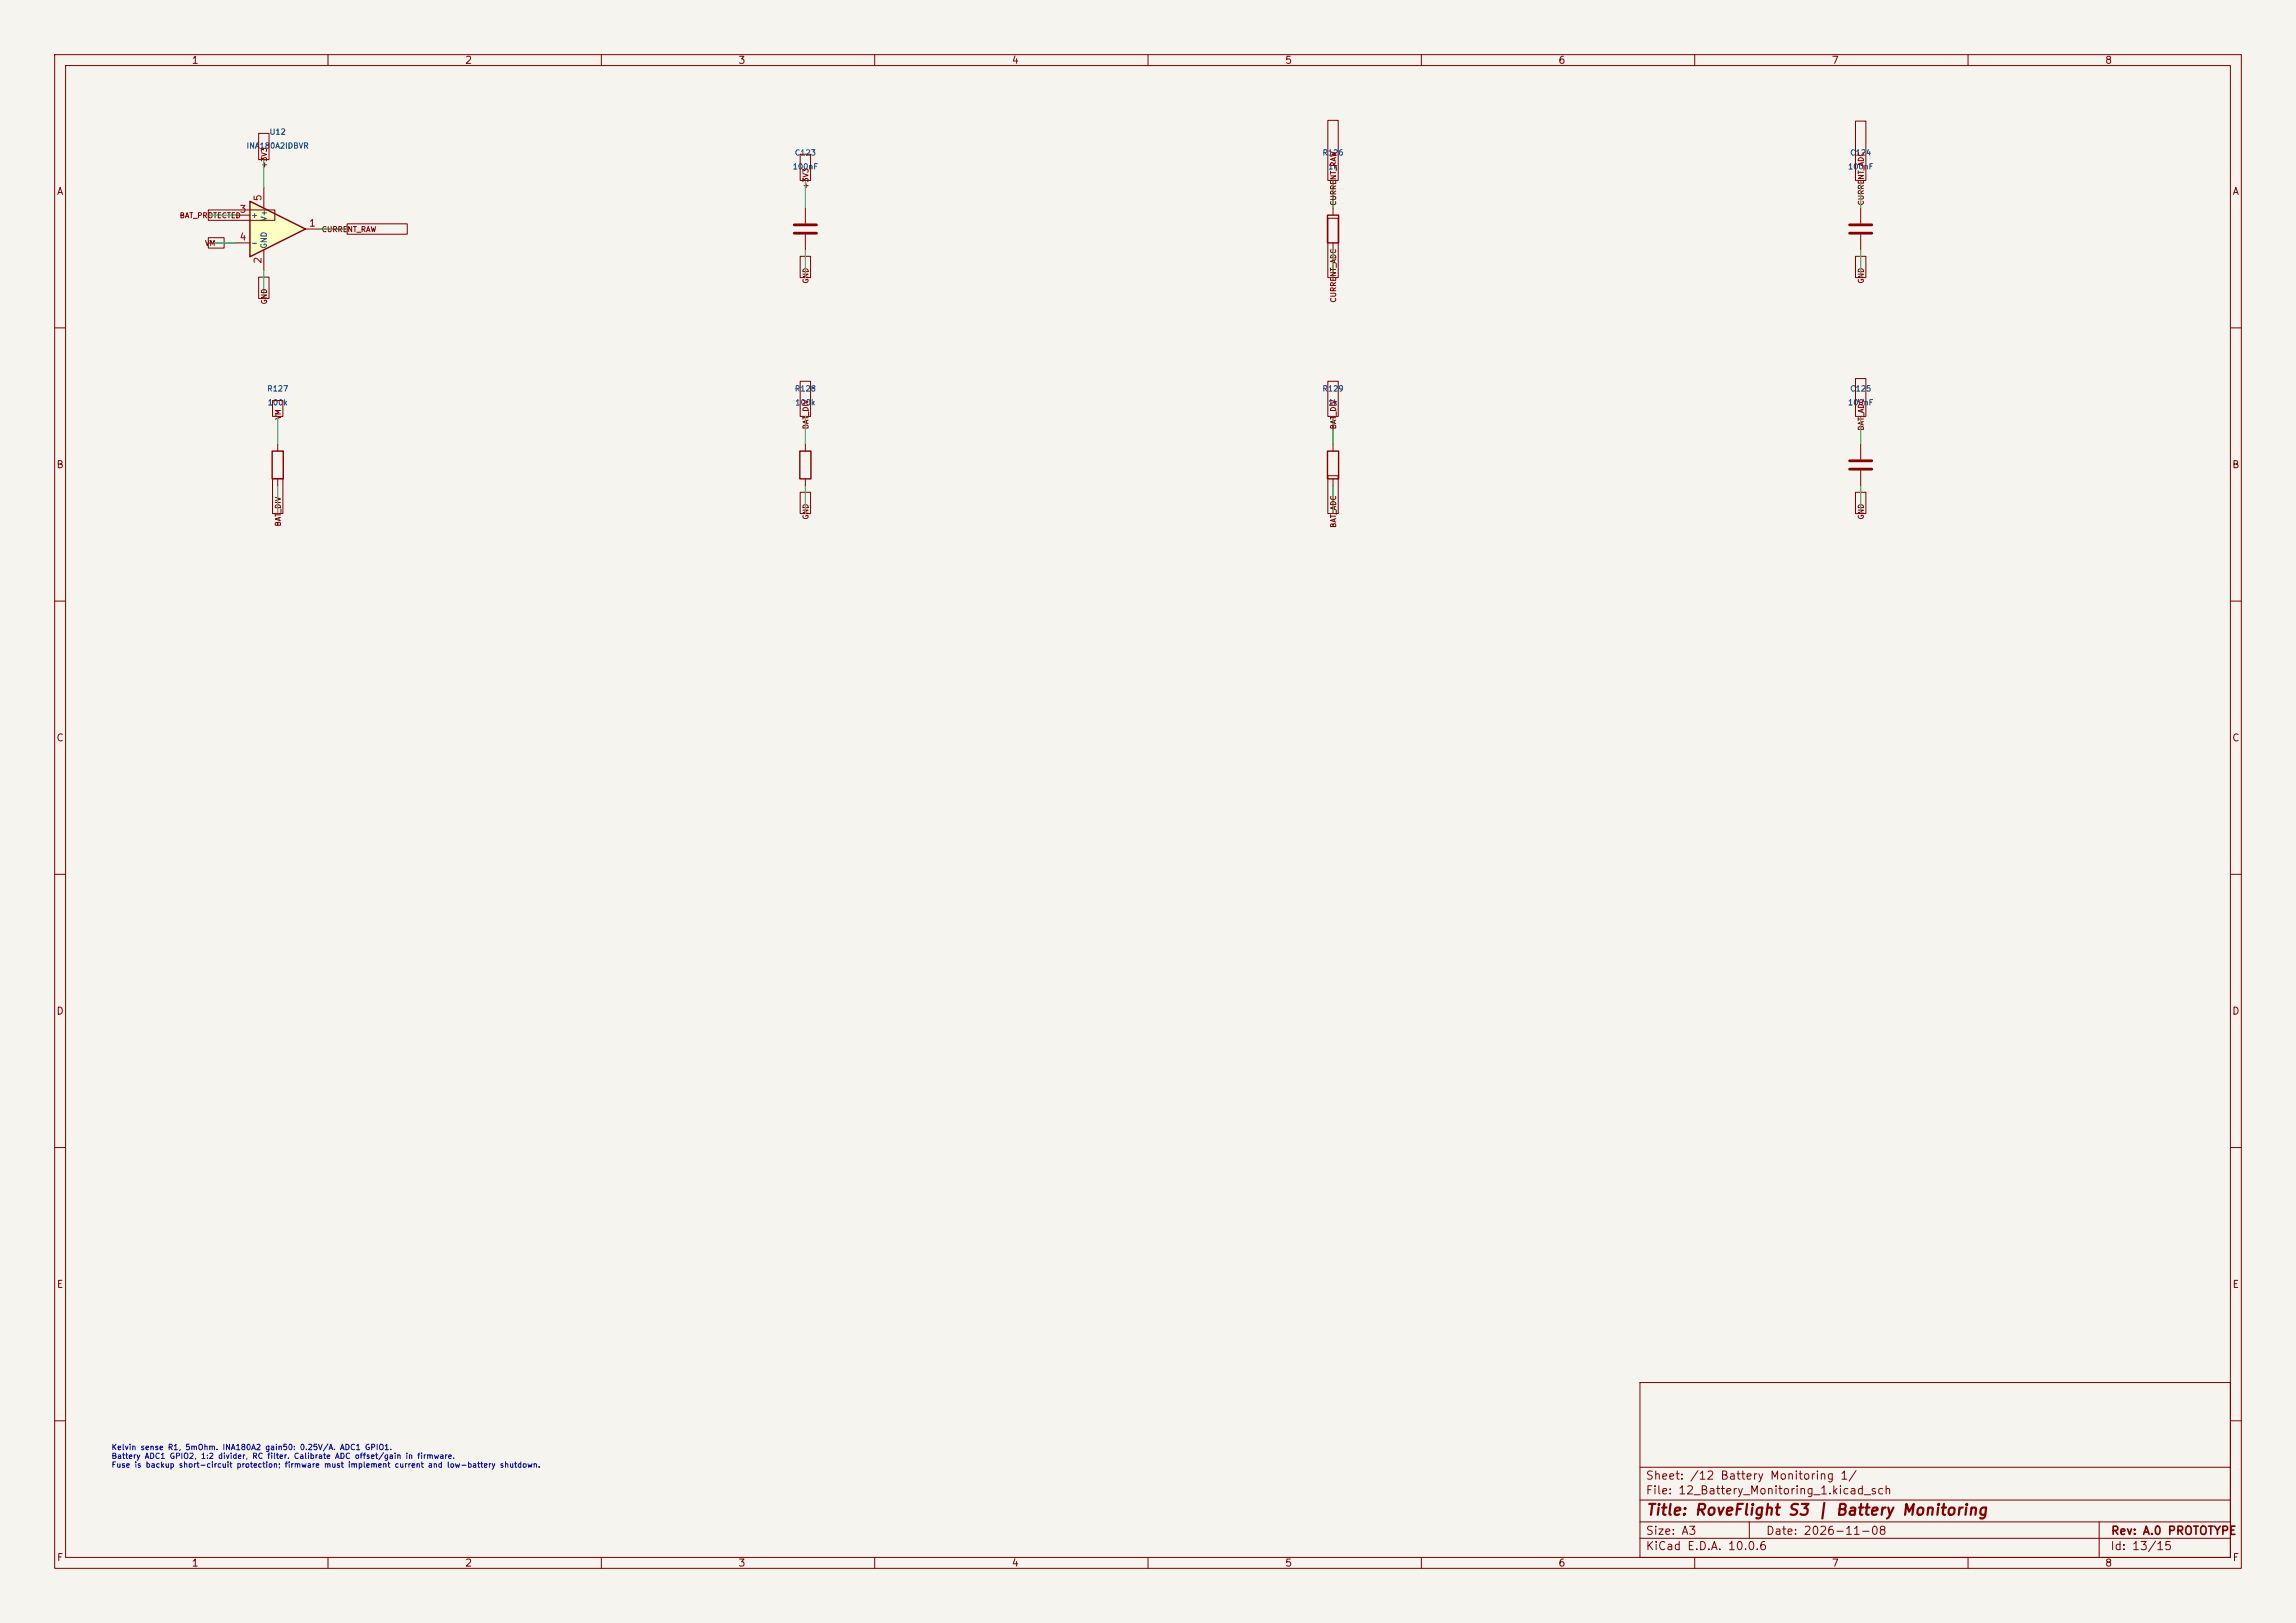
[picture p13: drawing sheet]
(kicad_sch (version 20250114) (generator "eeschema") (paper "A3") (title_block (title "RoveFlight S3 | Battery Monitoring") (rev "A.0 PROTOTYPE") (date "2026-11-08")) (lib_symbols (symbol "Amplifier_Current:INA180A2" (pin_names (offset 0.127)) (exclude_from_sim no) (in_bom yes) (on_board yes) (in_pos_files yes) (duplicate_pin_numbers_are_jumpers no) (symbol "INA180A2_0_1" (polyline (pts (xy 5.08 0) (xy -5.08 5.08) (xy -5.08 -5.08) (xy 5.08 0)) (stroke (width 0.254) (type default)) (fill (type background)))) (symbol "INA180A2_1_1" (pin output line (at 7.62 0 180) (length 2.54) (name "" (effects (font (size 1.27 1.27)))) (number "1" (effects (font (size 1.27 1.27))))) (pin power_in line (at -2.54 -7.62 90) (length 3.81) (name "GND" (effects (font (size 1.016 1.016)))) (number "2" (effects (font (size 1.27 1.27))))) (pin input line (at -7.62 2.54 0) (length 2.54) (name "+" (effects (font (size 1.016 1.016)))) (number "3" (effects (font (size 1.27 1.27))))) (pin input line (at -7.62 -2.54 0) (length 2.54) (name "-" (effects (font (size 1.016 1.016)))) (number "4" (effects (font (size 1.27 1.27))))) (pin power_in line (at -2.54 7.62 270) (length 3.81) (name "V+" (effects (font (size 1.016 1.016)))) (number "5" (effects (font (size 1.27 1.27)))))) (embedded_fonts no) (property "Reference" "U" (at 3.81 3.81 0) (show_name no) (do_not_autoplace no) (effects (font (size 1.27 1.27)) (justify left))) (property "Value" "INA180A2" (at 3.81 -2.54 0) (show_name no) (do_not_autoplace no) (effects (font (size 1.27 1.27)) (justify left))) (property "Footprint" "Package_TO_SOT_SMD:SOT-23-5" (at 1.27 1.27 0) (show_name no) (do_not_autoplace no) (hide yes) (effects (font (size 1.27 1.27)))) (property "Datasheet" "http://www.ti.com/lit/ds/symlink/ina180.pdf" (at 3.81 3.81 0) (show_name no) (do_not_autoplace no) (hide yes) (effects (font (size 1.27 1.27)))) (property "Description" "Current Sense Amplifier, 1 Circuit, Rail-to-Rail, 26V, Gain 50 V/V, SOT-23-5" (at 0 0 0) (show_name no) (do_not_autoplace no) (hide yes) (effects (font (size 1.27 1.27)))) (property "ki_keywords" "current monitor shunt sensor" (at 0 0 0) (show_name no) (do_not_autoplace no) (hide yes) (effects (font (size 1.27 1.27)))) (property "ki_fp_filters" "SOT?23*" (at 0 0 0) (show_name no) (do_not_autoplace no) (hide yes) (effects (font (size 1.27 1.27))))) (symbol "Device:C" (pin_numbers (hide yes)) (pin_names (offset 0.254)) (exclude_from_sim no) (in_bom yes) (on_board yes) (in_pos_files yes) (duplicate_pin_numbers_are_jumpers no) (property "Reference" "C" (at 0.635 2.54 0) (show_name no) (do_not_autoplace no) (effects (font (size 1.27 1.27)) (justify left))) (property "Value" "C" (at 0.635 -2.54 0) (show_name no) (do_not_autoplace no) (effects (font (size 1.27 1.27)) (justify left))) (property "Footprint" "" (at 0.9652 -3.81 0) (show_name no) (do_not_autoplace no) (hide yes) (effects (font (size 1.27 1.27)))) (property "Datasheet" "" (at 0 0 0) (show_name no) (do_not_autoplace no) (hide yes) (effects (font (size 1.27 1.27)))) (property "Description" "Unpolarized capacitor" (at 0 0 0) (show_name no) (do_not_autoplace no) (hide yes) (effects (font (size 1.27 1.27)))) (property "ki_keywords" "cap capacitor" (at 0 0 0) (show_name no) (do_not_autoplace no) (hide yes) (effects (font (size 1.27 1.27)))) (property "ki_fp_filters" "C_*" (at 0 0 0) (show_name no) (do_not_autoplace no) (hide yes) (effects (font (size 1.27 1.27)))) (symbol "C_0_1" (polyline (pts (xy -2.032 0.762) (xy 2.032 0.762)) (stroke (width 0.508) (type default)) (fill (type none))) (polyline (pts (xy -2.032 -0.762) (xy 2.032 -0.762)) (stroke (width 0.508) (type default)) (fill (type none)))) (symbol "C_1_1" (pin passive line (at 0 3.81 270) (length 2.794) (name "" (effects (font (size 1.27 1.27)))) (number "1" (effects (font (size 1.27 1.27))))) (pin passive line (at 0 -3.81 90) (length 2.794) (name "" (effects (font (size 1.27 1.27)))) (number "2" (effects (font (size 1.27 1.27)))))) (embedded_fonts no)) (symbol "Device:R" (pin_numbers (hide yes)) (pin_names (offset 0)) (exclude_from_sim no) (in_bom yes) (on_board yes) (in_pos_files yes) (duplicate_pin_numbers_are_jumpers no) (property "Reference" "R" (at 2.032 0 90) (show_name no) (do_not_autoplace no) (effects (font (size 1.27 1.27)))) (property "Value" "R" (at 0 0 90) (show_name no) (do_not_autoplace no) (effects (font (size 1.27 1.27)))) (property "Footprint" "" (at -1.778 0 90) (show_name no) (do_not_autoplace no) (hide yes) (effects (font (size 1.27 1.27)))) (property "Datasheet" "" (at 0 0 0) (show_name no) (do_not_autoplace no) (hide yes) (effects (font (size 1.27 1.27)))) (property "Description" "Resistor" (at 0 0 0) (show_name no) (do_not_autoplace no) (hide yes) (effects (font (size 1.27 1.27)))) (property "ki_keywords" "R res resistor" (at 0 0 0) (show_name no) (do_not_autoplace no) (hide yes) (effects (font (size 1.27 1.27)))) (property "ki_fp_filters" "R_*" (at 0 0 0) (show_name no) (do_not_autoplace no) (hide yes) (effects (font (size 1.27 1.27)))) (symbol "R_0_1" (rectangle (start -1.016 -2.54) (end 1.016 2.54) (stroke (width 0.254) (type default)) (fill (type none)))) (symbol "R_1_1" (pin passive line (at 0 3.81 270) (length 1.27) (name "" (effects (font (size 1.27 1.27)))) (number "1" (effects (font (size 1.27 1.27))))) (pin passive line (at 0 -3.81 90) (length 1.27) (name "" (effects (font (size 1.27 1.27)))) (number "2" (effects (font (size 1.27 1.27)))))) (embedded_fonts no))) (wire (pts (xy 58.42 41.91) (xy 63.5 41.91)) (stroke (width 0) (type default))) (global_label "CURRENT_RAW" (shape passive) (at 63.5 41.91 180.0) (fields_autoplaced yes) (effects (font (size 0.95 0.95)))) (wire (pts (xy 48.26 49.53) (xy 48.26 54.61)) (stroke (width 0) (type default))) (global_label "GND" (shape passive) (at 48.26 54.61 90.0) (fields_autoplaced yes) (effects (font (size 0.95 0.95)))) (wire (pts (xy 43.18 39.37) (xy 38.1 39.37)) (stroke (width 0) (type default))) (global_label "BAT_PROTECTED" (shape passive) (at 38.1 39.37 0.0) (fields_autoplaced yes) (effects (font (size 0.95 0.95)))) (wire (pts (xy 43.18 44.45) (xy 38.1 44.45)) (stroke (width 0) (type default))) (global_label "VM" (shape passive) (at 38.1 44.45 0.0) (fields_autoplaced yes) (effects (font (size 0.95 0.95)))) (wire (pts (xy 48.26 34.29) (xy 48.26 29.21)) (stroke (width 0) (type default))) (global_label "+3V3" (shape passive) (at 48.26 29.21 270.0) (fields_autoplaced yes) (effects (font (size 0.95 0.95)))) (symbol (lib_id "Amplifier_Current:INA180A2") (at 50.8 41.91 0) (unit 1) (in_bom yes) (on_board yes) (dnp no) (property "Reference" "U12" (at 50.8 24.13 0) (effects (font (size 1 1)))) (property "Value" "INA180A2IDBVR" (at 50.8 26.669999999999998 0) (effects (font (size 1 1)))) (property "Footprint" "Package_TO_SOT_SMD:SOT-23-5" (at 50.8 41.91 0) (effects (font (size 1 1))) (hide yes)) (property "MPN" "INA180A2IDBVR" (at 50.8 41.91 0) (effects (font (size 1 1))) (hide yes)) (property "Manufacturer" "Texas Instruments" (at 50.8 41.91 0) (effects (font (size 1 1))) (hide yes)) (property "Datasheet" "https://www.ti.com/lit/ds/symlink/ina180.pdf" (at 50.8 41.91 0) (effects (font (size 1 1))) (hide yes)) (pin "1") (pin "2") (pin "3") (pin "4") (pin "5")) (wire (pts (xy 147.32 38.1) (xy 147.32 33.02)) (stroke (width 0) (type default))) (global_label "+3V3" (shape passive) (at 147.32 33.02 270.0) (fields_autoplaced yes) (effects (font (size 0.95 0.95)))) (wire (pts (xy 147.32 45.72) (xy 147.32 50.8)) (stroke (width 0) (type default))) (global_label "GND" (shape passive) (at 147.32 50.8 90.0) (fields_autoplaced yes) (effects (font (size 0.95 0.95)))) (symbol (lib_id "Device:C") (at 147.32 41.91 0) (unit 1) (in_bom yes) (on_board yes) (dnp no) (property "Reference" "C123" (at 147.32 27.939999999999994 0) (effects (font (size 1 1)))) (property "Value" "100nF" (at 147.32 30.479999999999993 0) (effects (font (size 1 1)))) (property "Footprint" "RoveFlight:C_0402_1005Metric_RF_C123" (at 147.32 41.91 0) (effects (font (size 1 1))) (hide yes)) (property "MPN" "GRM155R71C104KA88D" (at 147.32 41.91 0) (effects (font (size 1 1))) (hide yes)) (property "Manufacturer" "Murata" (at 147.32 41.91 0) (effects (font (size 1 1))) (hide yes)) (property "Datasheet" "" (at 147.32 41.91 0) (effects (font (size 1 1))) (hide yes)) (pin "1") (pin "2")) (wire (pts (xy 243.84 38.1) (xy 243.84 33.02)) (stroke (width 0) (type default))) (global_label "CURRENT_RAW" (shape passive) (at 243.84 33.02 270.0) (fields_autoplaced yes) (effects (font (size 0.95 0.95)))) (wire (pts (xy 243.84 45.72) (xy 243.84 50.8)) (stroke (width 0) (type default))) (global_label "CURRENT_ADC" (shape passive) (at 243.84 50.8 90.0) (fields_autoplaced yes) (effects (font (size 0.95 0.95)))) (symbol (lib_id "Device:R") (at 243.83999999999997 41.91 0) (unit 1) (in_bom yes) (on_board yes) (dnp no) (property "Reference" "R126" (at 243.83999999999997 27.939999999999994 0) (effects (font (size 1 1)))) (property "Value" "1k" (at 243.83999999999997 30.479999999999993 0) (effects (font (size 1 1)))) (property "Footprint" "RoveFlight:R_0402_1005Metric_RF_R126" (at 243.83999999999997 41.91 0) (effects (font (size 1 1))) (hide yes)) (property "MPN" "RC0402FR-071001L" (at 243.83999999999997 41.91 0) (effects (font (size 1 1))) (hide yes)) (property "Manufacturer" "Yageo" (at 243.83999999999997 41.91 0) (effects (font (size 1 1))) (hide yes)) (property "Datasheet" "" (at 243.83999999999997 41.91 0) (effects (font (size 1 1))) (hide yes)) (pin "1") (pin "2")) (wire (pts (xy 340.36 38.1) (xy 340.36 33.02)) (stroke (width 0) (type default))) (global_label "CURRENT_ADC" (shape passive) (at 340.36 33.02 270.0) (fields_autoplaced yes) (effects (font (size 0.95 0.95)))) (wire (pts (xy 340.36 45.72) (xy 340.36 50.8)) (stroke (width 0) (type default))) (global_label "GND" (shape passive) (at 340.36 50.8 90.0) (fields_autoplaced yes) (effects (font (size 0.95 0.95)))) (symbol (lib_id "Device:C") (at 340.36 41.91 0) (unit 1) (in_bom yes) (on_board yes) (dnp no) (property "Reference" "C124" (at 340.36 27.939999999999994 0) (effects (font (size 1 1)))) (property "Value" "100nF" (at 340.36 30.479999999999993 0) (effects (font (size 1 1)))) (property "Footprint" "RoveFlight:C_0402_1005Metric_RF_C124" (at 340.36 41.91 0) (effects (font (size 1 1))) (hide yes)) (property "MPN" "GRM155R71C104KA88D" (at 340.36 41.91 0) (effects (font (size 1 1))) (hide yes)) (property "Manufacturer" "Murata" (at 340.36 41.91 0) (effects (font (size 1 1))) (hide yes)) (property "Datasheet" "" (at 340.36 41.91 0) (effects (font (size 1 1))) (hide yes)) (pin "1") (pin "2")) (wire (pts (xy 50.8 81.28) (xy 50.8 76.2)) (stroke (width 0) (type default))) (global_label "VM" (shape passive) (at 50.8 76.2 270.0) (fields_autoplaced yes) (effects (font (size 0.95 0.95)))) (wire (pts (xy 50.8 88.9) (xy 50.8 93.98)) (stroke (width 0) (type default))) (global_label "BAT_DIV" (shape passive) (at 50.8 93.98 90.0) (fields_autoplaced yes) (effects (font (size 0.95 0.95)))) (symbol (lib_id "Device:R") (at 50.8 85.09 0) (unit 1) (in_bom yes) (on_board yes) (dnp no) (property "Reference" "R127" (at 50.8 71.12 0) (effects (font (size 1 1)))) (property "Value" "100k" (at 50.8 73.66000000000001 0) (effects (font (size 1 1)))) (property "Footprint" "RoveFlight:R_0402_1005Metric_RF_R127" (at 50.8 85.09 0) (effects (font (size 1 1))) (hide yes)) (property "MPN" "RC0402FR-071003L" (at 50.8 85.09 0) (effects (font (size 1 1))) (hide yes)) (property "Manufacturer" "Yageo" (at 50.8 85.09 0) (effects (font (size 1 1))) (hide yes)) (property "Datasheet" "" (at 50.8 85.09 0) (effects (font (size 1 1))) (hide yes)) (pin "1") (pin "2")) (wire (pts (xy 147.32 81.28) (xy 147.32 76.2)) (stroke (width 0) (type default))) (global_label "BAT_DIV" (shape passive) (at 147.32 76.2 270.0) (fields_autoplaced yes) (effects (font (size 0.95 0.95)))) (wire (pts (xy 147.32 88.9) (xy 147.32 93.98)) (stroke (width 0) (type default))) (global_label "GND" (shape passive) (at 147.32 93.98 90.0) (fields_autoplaced yes) (effects (font (size 0.95 0.95)))) (symbol (lib_id "Device:R") (at 147.32 85.09 0) (unit 1) (in_bom yes) (on_board yes) (dnp no) (property "Reference" "R128" (at 147.32 71.12 0) (effects (font (size 1 1)))) (property "Value" "100k" (at 147.32 73.66000000000001 0) (effects (font (size 1 1)))) (property "Footprint" "RoveFlight:R_0402_1005Metric_RF_R128" (at 147.32 85.09 0) (effects (font (size 1 1))) (hide yes)) (property "MPN" "RC0402FR-071003L" (at 147.32 85.09 0) (effects (font (size 1 1))) (hide yes)) (property "Manufacturer" "Yageo" (at 147.32 85.09 0) (effects (font (size 1 1))) (hide yes)) (property "Datasheet" "" (at 147.32 85.09 0) (effects (font (size 1 1))) (hide yes)) (pin "1") (pin "2")) (wire (pts (xy 243.84 81.28) (xy 243.84 76.2)) (stroke (width 0) (type default))) (global_label "BAT_DIV" (shape passive) (at 243.84 76.2 270.0) (fields_autoplaced yes) (effects (font (size 0.95 0.95)))) (wire (pts (xy 243.84 88.9) (xy 243.84 93.98)) (stroke (width 0) (type default))) (global_label "BAT_ADC" (shape passive) (at 243.84 93.98 90.0) (fields_autoplaced yes) (effects (font (size 0.95 0.95)))) (symbol (lib_id "Device:R") (at 243.83999999999997 85.09 0) (unit 1) (in_bom yes) (on_board yes) (dnp no) (property "Reference" "R129" (at 243.83999999999997 71.12 0) (effects (font (size 1 1)))) (property "Value" "1k" (at 243.83999999999997 73.66000000000001 0) (effects (font (size 1 1)))) (property "Footprint" "RoveFlight:R_0402_1005Metric_RF_R129" (at 243.83999999999997 85.09 0) (effects (font (size 1 1))) (hide yes)) (property "MPN" "RC0402FR-071001L" (at 243.83999999999997 85.09 0) (effects (font (size 1 1))) (hide yes)) (property "Manufacturer" "Yageo" (at 243.83999999999997 85.09 0) (effects (font (size 1 1))) (hide yes)) (property "Datasheet" "" (at 243.83999999999997 85.09 0) (effects (font (size 1 1))) (hide yes)) (pin "1") (pin "2")) (wire (pts (xy 340.36 81.28) (xy 340.36 76.2)) (stroke (width 0) (type default))) (global_label "BAT_ADC" (shape passive) (at 340.36 76.2 270.0) (fields_autoplaced yes) (effects (font (size 0.95 0.95)))) (wire (pts (xy 340.36 88.9) (xy 340.36 93.98)) (stroke (width 0) (type default))) (global_label "GND" (shape passive) (at 340.36 93.98 90.0) (fields_autoplaced yes) (effects (font (size 0.95 0.95)))) (symbol (lib_id "Device:C") (at 340.36 85.09 0) (unit 1) (in_bom yes) (on_board yes) (dnp no) (property "Reference" "C125" (at 340.36 71.12 0) (effects (font (size 1 1)))) (property "Value" "100nF" (at 340.36 73.66000000000001 0) (effects (font (size 1 1)))) (property "Footprint" "RoveFlight:C_0402_1005Metric_RF_C125" (at 340.36 85.09 0) (effects (font (size 1 1))) (hide yes)) (property "MPN" "GRM155R71C104KA88D" (at 340.36 85.09 0) (effects (font (size 1 1))) (hide yes)) (property "Manufacturer" "Murata" (at 340.36 85.09 0) (effects (font (size 1 1))) (hide yes)) (property "Datasheet" "" (at 340.36 85.09 0) (effects (font (size 1 1))) (hide yes)) (pin "1") (pin "2")) (text "Kelvin sense R1, 5mOhm. INA180A2 gain50: 0.25V/A. ADC1 GPIO1.\nBattery ADC1 GPIO2, 1:2 divider, RC filter. Calibrate ADC offset/gain in firmware.\nFuse is backup short-circuit protection; firmware must implement current and low-battery shutdown." (at 20.32 266.7 0) (effects (font (size 1.0 1.0)) (justify left))) (embedded_fonts no))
